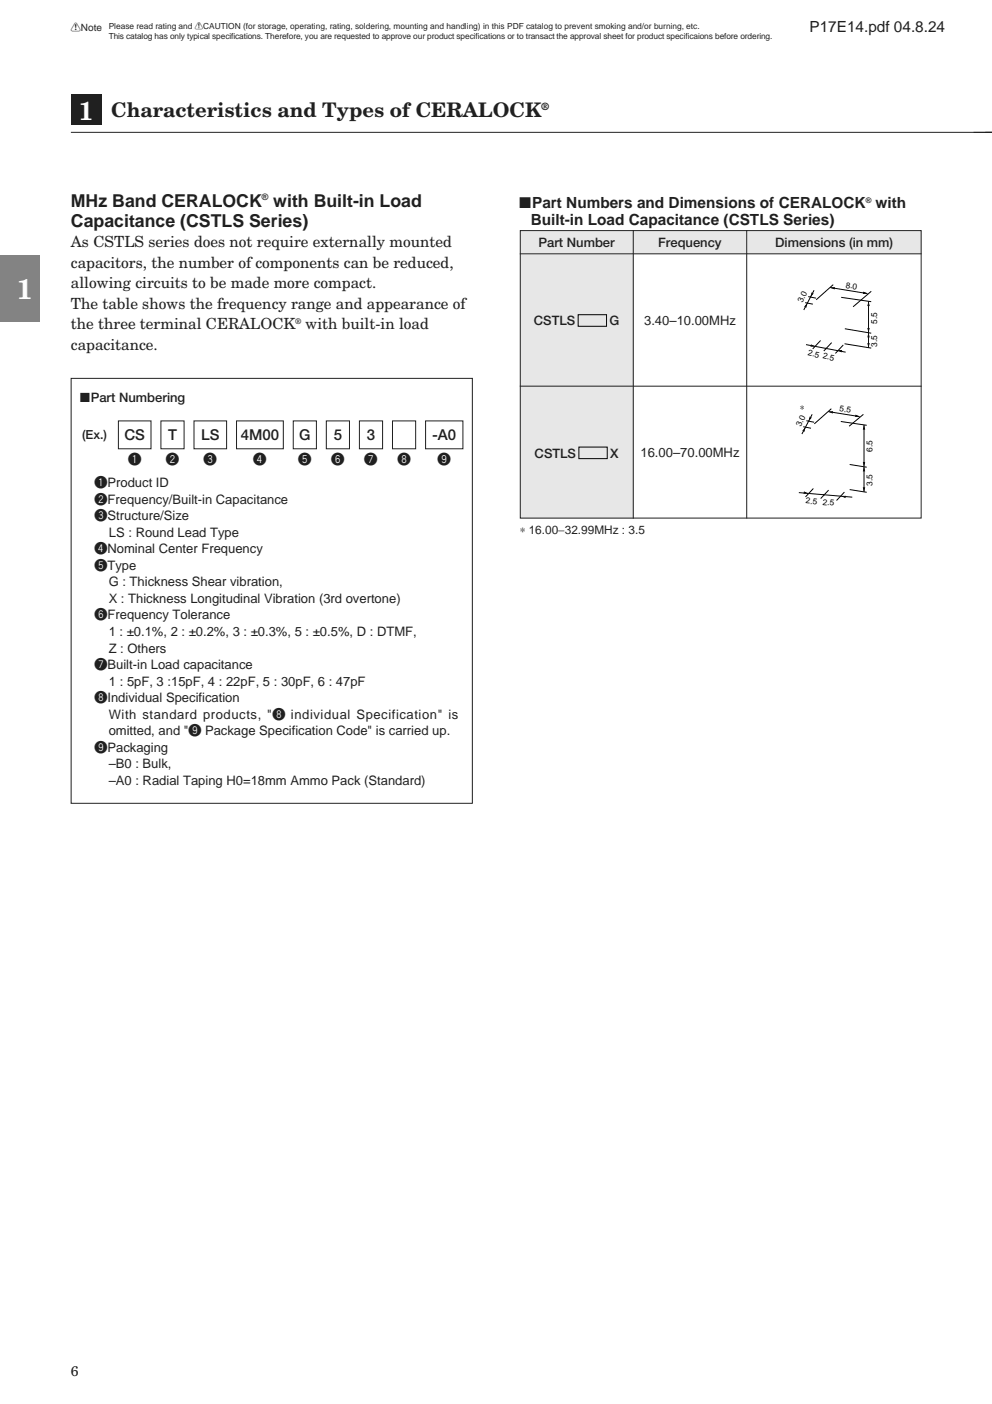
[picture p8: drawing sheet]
<svg xmlns="http://www.w3.org/2000/svg" width="210mm" height="297mm" viewBox="0 0 210 297" stroke-linecap="round" stroke-linejoin="round" font-family="sans-serif">
<defs><g id="words">
<text font-size="6" fill="#fff" x="3.6" y="63.3">1</text>
<text font-size="5.5" fill="#fff" x="16.7" y="25.4">1</text>
<text font-size="4.3" fill="#231f20" x="23.5" y="24.8">Characteristics and Types of CERALOCK</text>
<g font-size="3.8" fill="#231f20">
<text x="15" y="43.7">MHz Band CERALOCK with Built-in Load</text>
<text x="15" y="48">Capacitance (CSTLS Series)</text>
</g>
<g font-size="3.2" fill="#231f20">
<text x="171.3" y="6.9">P17E14.pdf 04.8.24</text>
<text x="110" y="44.1">!Part Numbers and Dimensions of CERALOCK with</text>
<text x="112.3" y="47.6">Built-in Load Capacitance (CSTLS Series)</text>
<text x="15" y="52.3">As CSTLS series does not require externally mounted</text>
<text x="15" y="56.7">capacitors, the number of components can be reduced,</text>
<text x="15" y="61">allowing circuits to be made more compact.</text>
<text x="15" y="65.3">The table shows the frequency range and appearance of</text>
<text x="15" y="69.6">the three terminal CERALOCK with built-in load</text>
<text x="15" y="74">capacitance.</text>
<text x="26.3" y="93.1">CS</text>
<text x="35.6" y="93.1">T</text>
<text x="42.6" y="93.1">LS</text>
<text x="50.9" y="93.1">4M00</text>
<text x="63.3" y="93.1">G</text>
<text x="70.6" y="93.1">5</text>
<text x="77.6" y="93.1">3</text>
<text x="91.4" y="93.1">-A0</text>
</g>
<text font-size="3" fill="#231f20" x="15" y="291.2">6</text>
<g font-size="2.8" fill="#231f20">
<text x="113.9" y="52.2">Part Number</text>
<text x="139.3" y="52.2">Frequency</text>
<text x="164" y="52.2">Dimensions (in mm)</text>
<text x="113" y="68.8">CSTLS</text>
<text x="128.9" y="68.8">G</text>
<text x="136.3" y="68.7">3.40–10.00MHz</text>
<text x="17" y="85.1">!Part Numbering</text>
<text x="27.1" y="98.3">q</text>
<text x="35.1" y="98.3">w</text>
<text x="43.1" y="98.3">e</text>
<text x="53.6" y="98.3">r</text>
<text x="63.1" y="98.3">t</text>
<text x="70.1" y="98.3">y</text>
<text x="77.1" y="98.3">u</text>
<text x="84.1" y="98.3">i</text>
<text x="92.6" y="98.3">o</text>
<text x="113.1" y="96.8">CSTLS</text>
<text x="129.1" y="96.8">X</text>
<text x="135.5" y="96.7">16.00–70.00MHz</text>
<text x="20" y="103.1">qProduct ID</text>
<text x="20" y="106.6">wFrequency/Built-in Capacitance</text>
<text x="20" y="110.1">eStructure/Size</text>
<text x="23.1" y="113.6">LS : Round Lead Type</text>
<text x="20" y="117.1">rNominal Center Frequency</text>
<text x="20" y="120.6">tType</text>
<text x="23" y="124.1">G : Thickness Shear vibration,</text>
<text x="20" y="131.1">yFrequency Tolerance</text>
<text x="23" y="127.6">X : Thickness Longitudinal Vibration (3rd overtone)</text>
<text x="23" y="134.6">1 : ±0.1%, 2 : ±0.2%, 3 : ±0.3%, 5 : ±0.5%, D : DTMF,</text>
<text x="20" y="141.6">uBuilt-in Load capacitance</text>
<text x="23" y="138.1">Z : Others</text>
<text x="20" y="148.6">iIndividual Specification</text>
<text x="23.1" y="145.1">1 : 5pF, 3 :15pF, 4 : 22pF, 5 : 30pF, 6 : 47pF</text>
<text x="23" y="152.1">With standard products, &quot;i individual Specification&quot; is</text>
<text x="23" y="155.6">omitted, and &quot;o Package Specification Code&quot; is carried up.</text>
<text x="20" y="159.1">oPackaging</text>
<text x="23" y="162.6">–B0 : Bulk,</text>
<text x="23" y="166.1">–A0 : Radial Taping H0=18mm Ammo Pack (Standard)</text>
</g>
<text font-size="2.6" fill="#231f20" x="17.4" y="92.8">(Ex.)</text>
<text font-size="2.5" fill="#231f20" x="110" y="113">∗ 16.00−32.99MHz : 3.5</text>
<g font-size="2.1" fill="#231f20">
<text x="15" y="6.5">!Note</text>
<text x="114.5" y="23.3">®</text>
</g>
<text font-size="2.1" x="169.2" y="87">∗</text>
<text font-size="1.9" fill="#231f20" x="55.4" y="42.3">®</text>
<g font-size="1.8" fill="#231f20">
<text x="23" y="6.2">Please read rating and !CAUTION (for storage, operating, rating, soldering, mounting and handling) in this PDF catalog to prevent smoking and/or burning, etc.</text>
<text x="23" y="8.3">This catalog has only typical specifications. Therefore, you are requested to approve our product specifications or to transact the approval sheet for product specificaions before ordering.</text>
</g>
<g font-size="1.8">
<text x="169.8" y="64.2" transform="rotate(-65 169.8 64.2)">3.0</text>
<text x="178.9" y="60.8" transform="rotate(8 178.9 60.8)">8.0</text>
<text x="185.6" y="68.5" transform="rotate(-90 185.6 68.5)">5.5</text>
<text x="170.9" y="75.1" transform="rotate(14 170.9 75.1)">2.5</text>
<text x="174" y="75.8" transform="rotate(14 174 75.8)">2.5</text>
<text x="185.6" y="73.4" transform="rotate(-90 185.6 73.4)">3.5</text>
<text x="177.6" y="86.9" transform="rotate(8 177.6 86.9)">5.5</text>
<text x="169.4" y="90.4" transform="rotate(-65 169.4 90.4)">3.0</text>
<text x="184.6" y="95.6" transform="rotate(-90 184.6 95.6)">6.5</text>
<text x="170.5" y="106.5" transform="rotate(6 170.5 106.5)">2.5</text>
<text x="174.1" y="106.8" transform="rotate(6 174.1 106.8)">2.5</text>
<text x="184.6" y="102.7" transform="rotate(-90 184.6 102.7)">3.5</text>
</g>
<g font-size="1.6" fill="#231f20">
<text x="183.2" y="42.9">®</text>
<text x="62.5" y="68.5">®</text>
</g>
</g></defs>
<path d="M-.1 54h8.6v14h-8.6z" fill-rule="evenodd" fill="#808285"/>
<path d="M15 28h194.9M15 80h84.9v90h-84.9z" fill="none" stroke="#231f20" stroke-width=".21"/>
<path d="M15 20h6.5v6.5h-6.5z" fill-rule="evenodd" fill="#231f20"/>
<g fill="#e6e7e9">
<path d="M110 48.7h85v5h-85z" fill-rule="evenodd"/>
<path d="M110 53.7h24v56h-24z" fill-rule="evenodd"/>
</g>
<g fill="none" stroke="#231f20" stroke-width=".21">
<path d="M206 28h3.9M110 53.7h85M110.1 48.8h84.8v60.8h-84.8zM134 48.7v61M158 48.7v61M25.1 89h6.9v6h-6.9zM34.1 89h4.9v6h-4.9zM41 89h6.9v6h-6.9zM50 89h10v6h-10zM62.1 89h4.9v6h-4.9zM69 89h4.9v6h-4.9zM76 89h5v6h-5z"/>
<path d="M83.1 89h4.9v6h-4.9zM90.1 89h7.9v6h-7.9zM110 81.7h85"/>
</g>
<g fill="none" stroke="#000" stroke-width=".21">
<path d="M122.3 66.6h6v2.4h-6zM170.4 64l1.6 .3M170.6 72.9l8.3 1.6M171 62.8l1.7 .3M172.3 61.4l-2.2 4.2M173.6 72l-1.6 1.8M175.7 60.8l7.8 1.3M176 72.5l-1.7 1.8M176.3 60.2l-3.6 3.2M178 62.9l6.3 .9M178.4 73l-1.6 1.8M178.7 72.7l5.6 .9"/>
<path d="M178.8 69.6l5.5 .9M183.8 63.8v6.5M183.8 70.4v3.1M184.4 61.6l-3.9 3.3M122.5 94.6h6v2.4h-6zM170 90.3l1.6 .3M170.6 89l1.7 .3M171.9 87.7l-2.2 4.1M175.3 87.1l6.6 1M175.9 86.5l-3.6 3.2M177.9 89.2l5.5 .8M179.8 98.3l3.6 .5"/>
<path d="M182.7 87.7l-3 2.5M182.8 89.9v8.8M182.8 98.7v5.4M169 104.2l11.3 1M172.1 103.3l-1.7 1.8M175.3 103.7l-1.6 1.8M178.7 104.1l-1.7 1.8M179.8 103.6l3.6 .6"/>
</g>
<g fill="#000">
<path d="M170.8 64.1l-.2 1-.4-.2zM171.7 61.9l.5 .2-.7 .8zM171.6 72.9l.9 .4-1 .1zM175.6 60.9l1.1-.2-.1 .5zM177.2 74.1h1l-.1 .5zM182.7 61.7l.9 .4-1 .1zM183.8 63.7l.2 1h-.5zM183.5 69.4h.5l-.2 1zM183.8 70.4l.2 1h-.5zM183.5 72.6h.5l-.2 1zM170.4 90.4l-.2 1-.4-.3zM171.3 88.1l.5 .3-.7 .7z"/>
<path d="M175.2 87.1l1.1-.1-.1 .5zM181 87.7l1 .4-1.1 .1zM182.8 89.9l.3 1h-.5zM182.6 97.7h.5l-.3 1zM182.8 98.7l.3 1h-.5zM170.1 104l1 .4-1.1 .1zM178 105l1-.1-.1 .5zM182.6 103.1h.5l-.3 1z"/>
<circle cx="174.8" cy="73.7" r=".16"/>
<circle cx="174.4" cy="104.7" r=".16"/>
</g>
<use href="#words"/>
</svg>
